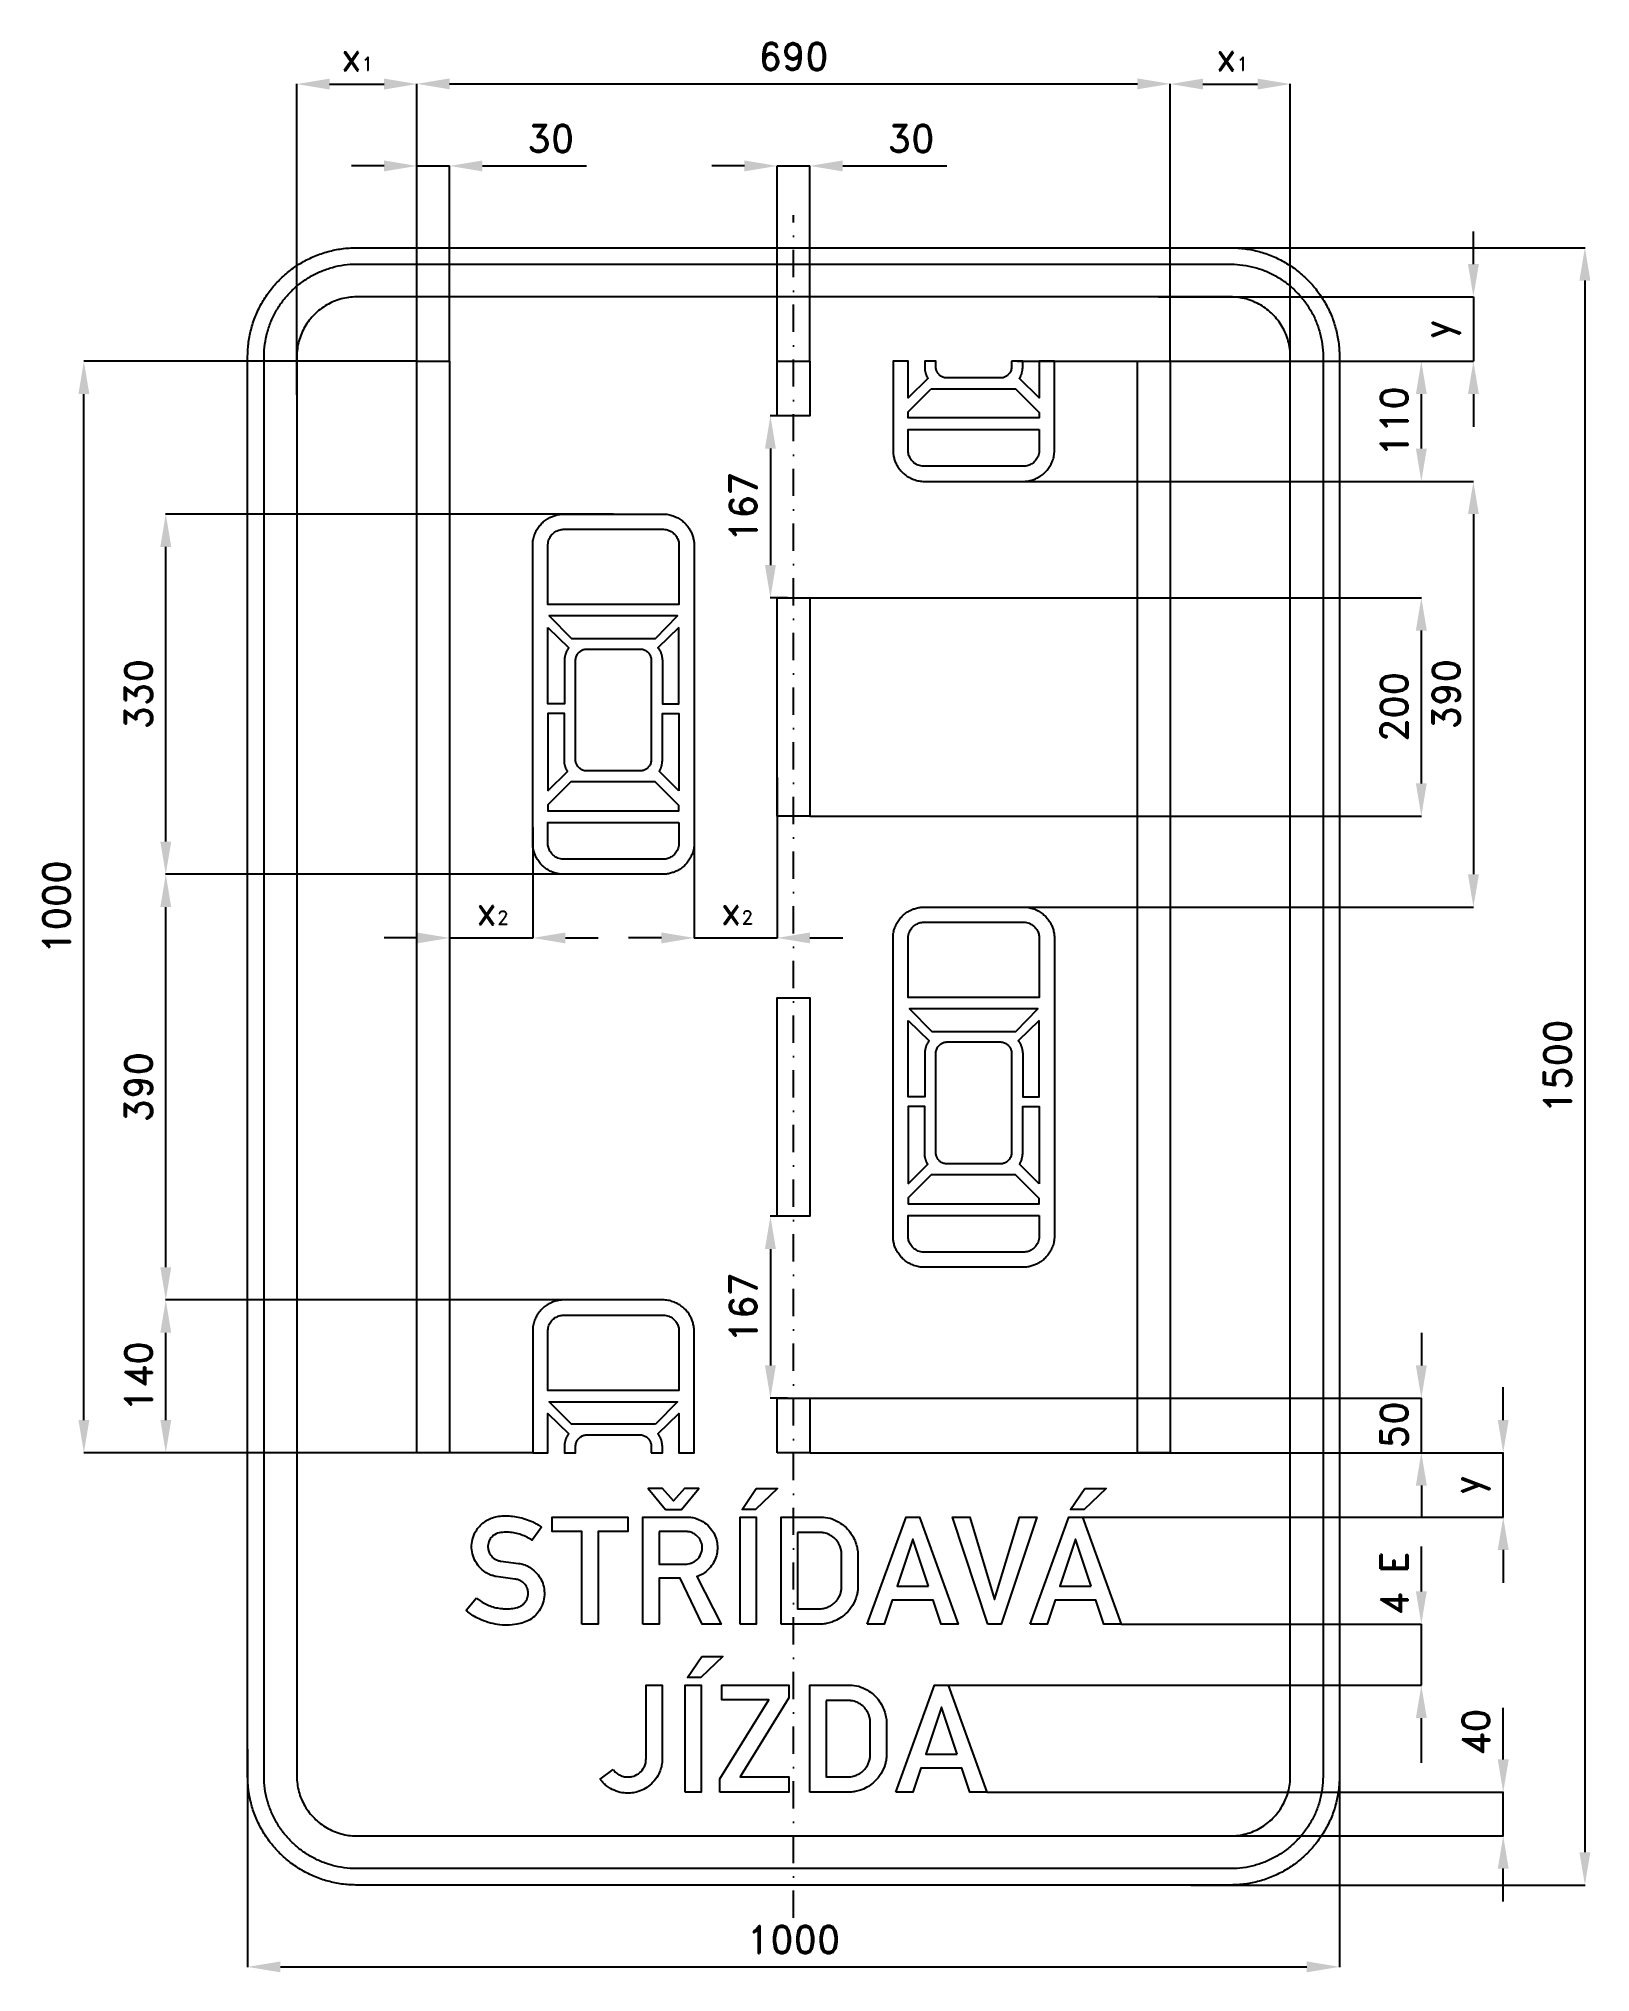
# Model space of a CAD drawing. Header units: millimetres. Extents: x -691 to 730, y -830 to 942.
import ezdxf

# ---------------------------------------------------------------- set-up
doc = ezdxf.new("R2010")
doc.units = ezdxf.units.MM
doc.header["$LTSCALE"] = 5
doc.linetypes.add('ČERCHOVANÁX2', pattern=[2, 1, -0.5, 0, -0.5])
doc.layers.add('Kóty', color=2, linetype='Continuous')
doc.layers.add('Značka', color=7, linetype='Continuous')
doc.styles.get("Standard").update_dxf_attribs({"font": 'romand.shx', "height": 25})
doc.dimstyles.get("Standard").update_dxf_attribs({"dimtxt": 25, "dimasz": 30, "dimexe": 0.18, "dimexo": 0.0625, "dimgap": 12.5, "dimtad": 1, "dimdec": 0, "dimzin": 0, "dimdsep": 46, "dimtxsty": 'Standard', "dimcen": 0.09, "dimadec": 0, "dimazin": 0, "dimtfac": 1, "dimtdec": 0, "dimtofl": 0, "dimtmove": 0, "dimatfit": 3, "dimfxl": 1, "dimtolj": 1, "dimtzin": 0, "dimarcsym": 0})

msp = doc.modelspace()

# ---------------------------------------------------------------- texts
at = {"layer": 'Kóty', "char_height": 25, "attachment_point": 1}
for s, insert in [('x{\\H0.5x;1}', (-414.8, 937.5)), ('x{\\H0.5x;1}', (386.5, 937.5)), ('x{\\H0.5x;2}', (-290.9, 155.1)), ('x{\\H0.5x;2}', (-67, 155.2))]:
    msp.add_mtext_dynamic_manual_height_columns(s, width=46.105, gutter_width=200, heights=[0], dxfattribs=dict(at, insert=insert))
at = {"layer": 'Kóty', "char_height": 25, "attachment_point": 5, "rotation": 90}
for s, insert in [('\\A1;50', (550, -328.4)), ('\\A1;4 E', (550, -473.6)), ('\\A1;40', (625, -610))]:
    msp.add_mtext(s, dxfattribs=dict(at, insert=insert))

# ---------------------------------------------------------------- blocks, each defined once
blk = doc.blocks.new('*D0')
at = {"layer": 'Defpoints', "color": 0, "transparency": 16777216}
for p in [(-500, -625.3), (500, -631.7), (500, -825)]:
    blk.add_point(p, dxfattribs=at)
at = {"layer": 'Kóty', "color": 0, "lineweight": -2, "transparency": 16777216}
for p, q in [((-500, -625.4), (-500, -825.2)), ((500, -631.8), (500, -825.2)), ((-470, -825), (470, -825))]:
    blk.add_line(p, q, dxfattribs=at)
at = {"layer": 'Kóty', "color": 0, "transparency": 16777216}
for points in [[(-470, -820), (-470, -830), (-500, -825)], [(470, -820), (470, -830), (500, -825)]]:
    blk.add_solid(points, dxfattribs=at)
at = {"layer": 'Kóty', "color": 0, "transparency": 16777216, "insert": (0, -800), "char_height": 25, "attachment_point": 5}
blk.add_mtext('\\A1;1000', dxfattribs=at)
blk = doc.blocks.new('*D1')
at = {"layer": 'Defpoints', "color": 0, "transparency": 16777216}
for p in [(-315, 825), (-345, 646), (-315, 646)]:
    blk.add_point(p, dxfattribs=at)
at = {"layer": 'Kóty', "color": 0, "lineweight": -2, "transparency": 16777216}
for p, q in [((-375, 825), (-405, 825)), ((-345, 646.1), (-345, 825.2)), ((-315, 646.1), (-315, 825.2)), ((-285, 825), (-189.5, 825))]:
    blk.add_line(p, q, dxfattribs=at)
at = {"layer": 'Kóty', "color": 0, "transparency": 16777216}
for points in [[(-375, 830), (-375, 820), (-345, 825)], [(-285, 830), (-285, 820), (-315, 825)]]:
    blk.add_solid(points, dxfattribs=at)
at = {"layer": 'Kóty', "color": 0, "transparency": 16777216, "insert": (-222.3, 850), "char_height": 25, "attachment_point": 5}
blk.add_mtext('\\A1;30', dxfattribs=at)
blk = doc.blocks.new('*D2')
at = {"layer": 'Defpoints', "color": 0, "transparency": 16777216}
for p in [(-650, 646), (-345, 646), (-345, -354)]:
    blk.add_point(p, dxfattribs=at)
at = {"layer": 'Kóty', "color": 0, "lineweight": -2, "transparency": 16777216}
for p, q in [((-345.0625, 646), (-650.18, 646)), ((-650, -324), (-650, 616)), ((-345.0625, -354), (-650.18, -354))]:
    blk.add_line(p, q, dxfattribs=at)
at = {"layer": 'Kóty', "color": 0, "transparency": 16777216}
for points in [[(-655, 616), (-645, 616), (-650, 646)], [(-655, -324), (-645, -324), (-650, -354)]]:
    blk.add_solid(points, dxfattribs=at)
at = {"layer": 'Kóty', "color": 0, "transparency": 16777216, "insert": (-675, 146), "char_height": 25, "attachment_point": 5, "rotation": 90}
blk.add_mtext('\\A1;1000', dxfattribs=at)
blk = doc.blocks.new('*D3')
at = {"layer": 'Defpoints', "color": 0, "transparency": 16777216}
for p in [(-575, 506), (-165, 506), (-165, 176)]:
    blk.add_point(p, dxfattribs=at)
at = {"layer": 'Kóty', "color": 0, "lineweight": -2, "transparency": 16777216}
for p, q in [((-165.0625, 506), (-575.18, 506)), ((-575, 206), (-575, 476)), ((-165.0625, 176), (-575.18, 176))]:
    blk.add_line(p, q, dxfattribs=at)
at = {"layer": 'Kóty', "color": 0, "transparency": 16777216}
for points in [[(-580, 476), (-570, 476), (-575, 506)], [(-580, 206), (-570, 206), (-575, 176)]]:
    blk.add_solid(points, dxfattribs=at)
at = {"layer": 'Kóty', "color": 0, "transparency": 16777216, "insert": (-600, 341), "char_height": 25, "attachment_point": 5, "rotation": 90}
blk.add_mtext('\\A1;330', dxfattribs=at)
blk = doc.blocks.new('*D4')
at = {"layer": 'Defpoints', "color": 0, "transparency": 16777216}
for p in [(-575, -214), (-199.1, -214), (-238.9, -354)]:
    blk.add_point(p, dxfattribs=at)
at = {"layer": 'Kóty', "color": 0, "lineweight": -2, "transparency": 16777216}
for p, q in [((-199.1, -214), (-575.2, -214)), ((-575, -324), (-575, -244)), ((-239, -354), (-575.2, -354))]:
    blk.add_line(p, q, dxfattribs=at)
at = {"layer": 'Kóty', "color": 0, "transparency": 16777216}
for points in [[(-580, -244), (-570, -244), (-575, -214)], [(-580, -324), (-570, -324), (-575, -354)]]:
    blk.add_solid(points, dxfattribs=at)
at = {"layer": 'Kóty', "color": 0, "transparency": 16777216, "insert": (-600, -284), "char_height": 25, "attachment_point": 5, "rotation": 90}
blk.add_mtext('\\A1;140', dxfattribs=at)
blk = doc.blocks.new('*D5')
at = {"layer": 'Defpoints', "color": 0, "transparency": 16777216}
for p in [(204.7, 646), (575, 646), (194.8, 536)]:
    blk.add_point(p, dxfattribs=at)
at = {"layer": 'Kóty', "color": 0, "lineweight": -2, "transparency": 16777216}
for p, q in [((204.8, 646), (575.2, 646)), ((575, 566), (575, 616)), ((194.9, 536), (575.2, 536))]:
    blk.add_line(p, q, dxfattribs=at)
at = {"layer": 'Kóty', "color": 0, "transparency": 16777216}
for points in [[(570, 616), (580, 616), (575, 646)], [(570, 566), (580, 566), (575, 536)]]:
    blk.add_solid(points, dxfattribs=at)
at = {"layer": 'Kóty', "color": 0, "transparency": 16777216, "insert": (550, 591), "char_height": 25, "attachment_point": 5, "rotation": 90}
blk.add_mtext('\\A1;110', dxfattribs=at)
blk = doc.blocks.new('*D6')
at = {"layer": 'Defpoints', "color": 0, "transparency": 16777216}
for p in [(334.3, 705), (330, 646), (622.7, 646)]:
    blk.add_point(p, dxfattribs=at)
at = {"layer": 'Kóty', "color": 0, "lineweight": -2, "transparency": 16777216}
for p, q in [((622.7, 735), (622.7, 765)), ((334.4, 705), (622.8, 705)), ((330.1, 646), (622.8, 646)), ((622.7, 616), (622.7, 586))]:
    blk.add_line(p, q, dxfattribs=at)
at = {"layer": 'Kóty', "color": 0, "transparency": 16777216}
for points in [[(617.7, 735), (627.7, 735), (622.7, 705)], [(617.7, 616), (627.7, 616), (622.7, 646)]]:
    blk.add_solid(points, dxfattribs=at)
at = {"layer": 'Kóty', "color": 0, "transparency": 16777216, "insert": (593.5, 675.5), "char_height": 25, "attachment_point": 5, "rotation": 90}
blk.add_mtext('\\A1;y', dxfattribs=at)
blk = doc.blocks.new('*D7')
at = {"layer": 'Defpoints', "color": 0, "transparency": 16777216}
for p in [(345, -354), (264.5, -413), (650, -413)]:
    blk.add_point(p, dxfattribs=at)
at = {"layer": 'Kóty', "color": 0, "lineweight": -2, "transparency": 16777216}
for p, q in [((650, -324), (650, -294)), ((345.1, -354), (650.2, -354)), ((264.6, -413), (650.2, -413)), ((650, -443), (650, -473))]:
    blk.add_line(p, q, dxfattribs=at)
at = {"layer": 'Kóty', "color": 0, "transparency": 16777216}
for points in [[(645, -324), (655, -324), (650, -354)], [(645, -443), (655, -443), (650, -413)]]:
    blk.add_solid(points, dxfattribs=at)
at = {"layer": 'Kóty', "color": 0, "transparency": 16777216, "insert": (620.8, -383.5), "char_height": 25, "attachment_point": 5, "rotation": 90}
blk.add_mtext('\\A1;y', dxfattribs=at)
blk = doc.blocks.new('*D8')
at = {"layer": 'Defpoints', "color": 0, "transparency": 16777216}
for p in [(15, 429.332978), (575, 429.332978), (15, 229.333)]:
    blk.add_point(p, dxfattribs=at)
at = {"layer": 'Kóty', "color": 0, "lineweight": -2, "transparency": 16777216}
for p, q in [((15.0625, 429.332978), (575.18, 429.332978)), ((575, 259.333), (575, 399.332978)), ((15.0625, 229.333), (575.18, 229.333))]:
    blk.add_line(p, q, dxfattribs=at)
at = {"layer": 'Kóty', "color": 0, "transparency": 16777216}
for points in [[(570, 399.332978), (580, 399.332978), (575, 429.332978)], [(570, 259.333), (580, 259.333), (575, 229.333)]]:
    blk.add_solid(points, dxfattribs=at)
at = {"layer": 'Kóty', "color": 0, "transparency": 16777216, "insert": (550, 329.332989), "char_height": 25, "attachment_point": 5, "rotation": 90}
blk.add_mtext('\\A1;200', dxfattribs=at)
blk = doc.blocks.new('*D9')
at = {"layer": 'Defpoints', "color": 0, "transparency": 16777216}
for p in [(15, 825), (-15, 646), (15, 646)]:
    blk.add_point(p, dxfattribs=at)
at = {"layer": 'Kóty', "color": 0, "lineweight": -2, "transparency": 16777216}
for p, q in [((-45, 825), (-75, 825)), ((-15, 646.1), (-15, 825.2)), ((15, 646.1), (15, 825.2)), ((45, 825), (140.5, 825))]:
    blk.add_line(p, q, dxfattribs=at)
at = {"layer": 'Kóty', "color": 0, "transparency": 16777216}
for points in [[(-45, 830), (-45, 820), (-15, 825)], [(45, 830), (45, 820), (15, 825)]]:
    blk.add_solid(points, dxfattribs=at)
at = {"layer": 'Kóty', "color": 0, "transparency": 16777216, "insert": (107.7, 850), "char_height": 25, "attachment_point": 5}
blk.add_mtext('\\A1;30', dxfattribs=at)
blk = doc.blocks.new('*D10')
at = {"layer": 'Defpoints', "color": 0, "transparency": 16777216}
for p in [(-5.3, 596), (-21.2, 429.3), (-5.3, 429.3)]:
    blk.add_point(p, dxfattribs=at)
at = {"layer": 'Kóty', "color": 0, "lineweight": -2, "transparency": 16777216}
for p, q in [((-5.4, 596), (-21.4, 596)), ((-21.2, 566), (-21.2, 459.3)), ((-5.4, 429.3), (-21.4, 429.3))]:
    blk.add_line(p, q, dxfattribs=at)
at = {"layer": 'Kóty', "color": 0, "transparency": 16777216}
for points in [[(-26.2, 566), (-16.2, 566), (-21.2, 596)], [(-26.2, 459.3), (-16.2, 459.3), (-21.2, 429.3)]]:
    blk.add_solid(points, dxfattribs=at)
at = {"layer": 'Kóty', "color": 0, "transparency": 16777216, "insert": (-46.2, 512.7), "char_height": 25, "attachment_point": 5, "rotation": 90}
blk.add_mtext('\\A1;167', dxfattribs=at)
blk = doc.blocks.new('*D11')
at = {"layer": 'Defpoints', "color": 0, "transparency": 16777216}
for p in [(-5.3, -137.3), (-21.2, -304), (-5.3, -304)]:
    blk.add_point(p, dxfattribs=at)
at = {"layer": 'Kóty', "color": 0, "lineweight": -2, "transparency": 16777216}
for p, q in [((-5.4, -137.3), (-21.4, -137.3)), ((-21.2, -167.3), (-21.2, -274)), ((-5.4, -304), (-21.4, -304))]:
    blk.add_line(p, q, dxfattribs=at)
at = {"layer": 'Kóty', "color": 0, "transparency": 16777216}
for points in [[(-26.2, -167.3), (-16.2, -167.3), (-21.2, -137.3)], [(-26.2, -274), (-16.2, -274), (-21.2, -304)]]:
    blk.add_solid(points, dxfattribs=at)
at = {"layer": 'Kóty', "color": 0, "transparency": 16777216, "insert": (-46.2, -220.7), "char_height": 25, "attachment_point": 5, "rotation": 90}
blk.add_mtext('\\A1;167', dxfattribs=at)
blk = doc.blocks.new('*D12')
at = {"layer": 'Defpoints', "color": 0, "transparency": 16777216}
for p in [(345, 900.18), (-345, 646), (345, 646)]:
    blk.add_point(p, dxfattribs=at)
at = {"layer": 'Kóty', "color": 0, "lineweight": -2, "transparency": 16777216}
for p, q in [((-345, 646.0625), (-345, 900.36)), ((-315, 900.18), (315, 900.18)), ((345, 646.0625), (345, 900.36))]:
    blk.add_line(p, q, dxfattribs=at)
at = {"layer": 'Kóty', "color": 0, "transparency": 16777216}
for points in [[(-315, 905.18), (-315, 895.18), (-345, 900.18)], [(315, 905.18), (315, 895.18), (345, 900.18)]]:
    blk.add_solid(points, dxfattribs=at)
at = {"layer": 'Kóty', "color": 0, "transparency": 16777216, "insert": (0, 925.18), "char_height": 25, "attachment_point": 5}
blk.add_mtext('\\A1;690', dxfattribs=at)
blk = doc.blocks.new('*D13')
at = {"layer": 'Defpoints', "color": 0, "transparency": 16777216}
for p in [(-575, 176), (-199.1, 176), (-199.1, -214)]:
    blk.add_point(p, dxfattribs=at)
at = {"layer": 'Kóty', "color": 0, "lineweight": -2, "transparency": 16777216}
for p, q in [((-199.1, 176), (-575.2, 176)), ((-575, -184), (-575, 146)), ((-199.1, -214), (-575.2, -214))]:
    blk.add_line(p, q, dxfattribs=at)
at = {"layer": 'Kóty', "color": 0, "transparency": 16777216}
for points in [[(-580, 146), (-570, 146), (-575, 176)], [(-580, -184), (-570, -184), (-575, -214)]]:
    blk.add_solid(points, dxfattribs=at)
at = {"layer": 'Kóty', "color": 0, "transparency": 16777216, "insert": (-600, -19), "char_height": 25, "attachment_point": 5, "rotation": 90}
blk.add_mtext('\\A1;390', dxfattribs=at)
blk = doc.blocks.new('*D14')
at = {"layer": 'Defpoints', "color": 0, "transparency": 16777216}
for p in [(194.8, 536), (183.2, 146), (622.7, 146)]:
    blk.add_point(p, dxfattribs=at)
at = {"layer": 'Kóty', "color": 0, "lineweight": -2, "transparency": 16777216}
for p, q in [((194.9, 536), (622.8, 536)), ((622.7, 506), (622.7, 176)), ((183.3, 146), (622.8, 146))]:
    blk.add_line(p, q, dxfattribs=at)
at = {"layer": 'Kóty', "color": 0, "transparency": 16777216}
for points in [[(617.7, 506), (627.7, 506), (622.7, 536)], [(617.7, 176), (627.7, 176), (622.7, 146)]]:
    blk.add_solid(points, dxfattribs=at)
at = {"layer": 'Kóty', "color": 0, "transparency": 16777216, "insert": (597.7, 341), "char_height": 25, "attachment_point": 5, "rotation": 90}
blk.add_mtext('\\A1;390', dxfattribs=at)
blk = doc.blocks.new('*D15')
at = {"layer": 'Defpoints', "color": 0, "transparency": 16777216}
for p in [(345, 750), (364, -750), (724.8, -750)]:
    blk.add_point(p, dxfattribs=at)
at = {"layer": 'Kóty', "color": 0, "lineweight": -2, "transparency": 16777216}
for p, q in [((345.1, 750), (725, 750)), ((724.8, 720), (724.8, -720)), ((364, -750), (725, -750))]:
    blk.add_line(p, q, dxfattribs=at)
at = {"layer": 'Kóty', "color": 0, "transparency": 16777216}
for points in [[(719.8, 720), (729.8, 720), (724.8, 750)], [(719.8, -720), (729.8, -720), (724.8, -750)]]:
    blk.add_solid(points, dxfattribs=at)
at = {"layer": 'Kóty', "color": 0, "transparency": 16777216, "insert": (699.8, 0), "char_height": 25, "attachment_point": 5, "rotation": 90}
blk.add_mtext('\\A1;1500', dxfattribs=at)

# ---------------------------------------------------------------- dimensions: what is measured, and where the dimension line sits
at = {"layer": 'Kóty'}
for base, p1, p2, picture, middle in [((345, 900.2), (-345, 646), (345, 646), '*D12', (0, 925.2)), ((-315, 825), (-345, 646), (-315, 646), '*D1', (-222.3, 850)), ((15, 825), (-15, 646), (15, 646), '*D9', (107.7, 850)), ((500, -825), (-500, -625.3), (500, -631.7), '*D0', (0, -800))]:
    dim = msp.add_linear_dim(base=base, p1=p1, p2=p2, dimstyle='Standard', dxfattribs=at)
    dim.commit()
    dim.dimension.update_dxf_attribs({"geometry": picture, "text_midpoint": middle})
for base, p1, p2, picture, middle in [((622.7, 646), (334.3, 705), (330, 646), '*D6', (593.5, 675.5)), ((650, -413), (345, -354), (264.5, -413), '*D7', (620.8, -383.5))]:
    dim = msp.add_linear_dim(base=base, p1=p1, p2=p2, angle=90, text='y', dimstyle='Standard', dxfattribs=at)
    dim.commit()
    dim.dimension.update_dxf_attribs({"geometry": picture, "text_midpoint": middle})
for base, p1, p2, picture, middle in [((724.8, -750), (345, 750), (364, -750), '*D15', (699.8, 0)), ((-650, 646), (-345, -354), (-345, 646), '*D2', (-675, 146)), ((575, 646), (194.8, 536), (204.7, 646), '*D5', (550, 591)), ((-21.2, 429.3), (-5.3, 596), (-5.3, 429.3), '*D10', (-46.2, 512.7)), ((622.7, 146), (194.8, 536), (183.2, 146), '*D14', (597.7, 341)), ((-575, 506), (-165, 176), (-165, 506), '*D3', (-600, 341)), ((575, 429.3), (15, 229.3), (15, 429.3), '*D8', (550, 329.3)), ((-575, 176), (-199.1, -214), (-199.1, 176), '*D13', (-600, -19)), ((-21.2, -304), (-5.3, -137.3), (-5.3, -304), '*D11', (-46.2, -220.7)), ((-575, -214), (-238.9, -354), (-199.1, -214), '*D4', (-600, -284))]:
    dim = msp.add_linear_dim(base=base, p1=p1, p2=p2, angle=90, dimstyle='Standard', dxfattribs=at)
    dim.commit()
    dim.dimension.update_dxf_attribs({"geometry": picture, "text_midpoint": middle})

# ---------------------------------------------------------------- linework, layer by layer
at = {"layer": 'Kóty'}
for p, q in [((-455, 615.2), (-455, 900.2)), ((-425, 900), (-375, 900)), ((-345, 615.2), (-345, 900.2)), ((345, 646.1), (345, 900.2)), ((375, 900), (425, 900)), ((455, 646.6), (455, 900.2)), ((-15, 264.6), (-15, 117.5)), ((-315, 219), (-315, 117.5)), ((-238.9, 219), (-238.9, 117.5)), ((-91.1, 214.1), (-91.1, 117.5)), ((-345, 117.7), (-375, 117.7)), ((-208.9, 117.7), (-178.9, 117.7)), ((-121.1, 117.7), (-151.1, 117.7)), ((15, 117.7), (45, 117.7)), ((575, -244), (575, -274)), ((15.1, -304), (575.2, -304)), ((15.1, -354), (575.2, -354)), ((575, -384), (575, -414)), ((575, -481), (575, -439.8)), ((300.1, -511), (575.2, -511)), ((141.7, -567), (575.2, -567)), ((575, -638.2), (575, -597)), ((650, -635), (650, -587.8)), ((177.2, -665), (650.2, -665)), ((370.2, -705), (650.2, -705)), ((650, -765), (650, -735))]:
    msp.add_line(p, q, dxfattribs=at)
for points in [[(-345, 825.2), (-315, 825)], [(-15, 825), (15, 825.2)], [(622.7, 705), (622.7, 646)], [(-315, 117.7), (-238.9, 117.7)], [(-91.1, 117.7), (-15, 117.7)], [(575.2, -354), (575, -304)], [(650, -413), (650, -354)], [(575, -567), (575, -511)], [(650, -705), (650, -665)]]:
    msp.add_lwpolyline(points, dxfattribs=at)
for points in [[(-425, 905), (-425, 895), (-455, 900)], [(-375, 905), (-375, 895), (-345, 900)], [(375, 905), (375, 895), (345, 900)], [(425, 905), (425, 895), (455, 900)], [(-345, 122.7), (-345, 112.7), (-315, 117.7)], [(-208.9, 122.7), (-208.9, 112.7), (-238.9, 117.7)], [(-121.1, 122.7), (-121.1, 112.7), (-91.1, 117.7)], [(15, 122.7), (15, 112.7), (-15, 117.7)], [(570, -274), (580, -274), (575, -304)], [(570, -384), (580, -384), (575, -354)], [(570, -481), (580, -481), (575, -511)], [(570, -597), (580, -597), (575, -567)], [(645, -635), (655, -635), (650, -665)], [(645, -735), (655, -735), (650, -705)]]:
    msp.add_solid(points, dxfattribs=at)
at = {"layer": 'Značka', "color": 6, "linetype": 'ČERCHOVANÁX2', "ltscale": 5}
msp.add_lwpolyline([(0, -780), (0, 780)], dxfattribs=at)
at = {"layer": 'Značka', "color": 3}
for points in [[(-400, -750), (-400.4, -750), (-400.8, -750, -0.03218), (-413.7, -749.1, -0.035443), (-426.4, -746.5, -0.036267), (-438.7, -742.3, -0.034421), (-450.2, -736.5, -0.033721), (-461, -729.3, -0.034085), (-470.7, -720.7, -0.034209), (-479.3, -711, -0.034229), (-486.5, -700.2, -0.034044), (-492.3, -688.7, -0.033412), (-496.5, -676.4, -0.034127), (-499.1, -663.7, -0.036745), (-500, -650.8), (-500, -650.4), (-500, -650), (-500, 650), (-500, 650.4), (-500, 650.8, -0.03218), (-499.1, 663.7, -0.035443), (-496.5, 676.4, -0.036267), (-492.3, 688.7, -0.034421), (-486.5, 700.2, -0.033721), (-479.3, 711, -0.034085), (-470.7, 720.7, -0.034209), (-461, 729.3, -0.034229), (-450.2, 736.5, -0.034044), (-438.7, 742.3, -0.033412), (-426.4, 746.5, -0.034127), (-413.7, 749.1, -0.036745), (-400.8, 750), (-400.4, 750), (-400, 750), (400, 750), (400.4, 750), (400.8, 750, -0.03218), (413.7, 749.1, -0.035443), (426.4, 746.5, -0.036267), (438.7, 742.3, -0.034421), (450.2, 736.5, -0.033721), (461, 729.3, -0.034085), (470.7, 720.7, -0.034209), (479.3, 711, -0.034229), (486.5, 700.2, -0.034044), (492.3, 688.7, -0.033412), (496.5, 676.4, -0.034127), (499.1, 663.7, -0.036745), (500, 650.8), (500, 650.4), (500, 650), (500, -650), (500, -650.4), (500, -650.8, -0.03218), (499.1, -663.7, -0.035443), (496.5, -676.4, -0.036267), (492.3, -688.7, -0.034421), (486.5, -700.2, -0.033721), (479.3, -711, -0.034085), (470.7, -720.7, -0.034209), (461, -729.3, -0.034229), (450.2, -736.5, -0.034044), (438.7, -742.3, -0.033412), (426.4, -746.5, -0.034127), (413.7, -749.1, -0.036745), (400.8, -750), (400.4, -750), (400, -750), (-400, -750)], [(-400, -735), (-400.3, -735), (-400.7, -735, -0.03218), (-411.6, -734.2, -0.035443), (-422.4, -732, -0.036267), (-432.9, -728.5, -0.034421), (-442.7, -723.5, -0.033721), (-451.9, -717.4, -0.034085), (-460.1, -710.1, -0.034209), (-467.4, -701.9, -0.034229), (-473.5, -692.7, -0.034044), (-478.4, -682.9, -0.033412), (-482, -672.4, -0.034127), (-484.3, -661.6, -0.036745), (-485, -650.7), (-485, -650.3), (-485, -650), (-485, 650), (-485, 650.3), (-485, 650.7, -0.03218), (-484.2, 661.6, -0.035443), (-482, 672.4, -0.036267), (-478.5, 682.9, -0.034421), (-473.5, 692.7, -0.033721), (-467.4, 701.9, -0.034085), (-460.1, 710.1, -0.034209), (-451.9, 717.4, -0.034229), (-442.7, 723.5, -0.034044), (-432.9, 728.4, -0.033412), (-422.4, 732, -0.034127), (-411.6, 734.3, -0.036745), (-400.7, 735), (-400.3, 735), (-400, 735), (400, 735), (400.3, 735), (400.7, 735, -0.03218), (411.6, 734.2, -0.035443), (422.4, 732, -0.036267), (432.9, 728.5, -0.034421), (442.7, 723.5, -0.033721), (451.9, 717.4, -0.034085), (460.1, 710.1, -0.034209), (467.4, 701.9, -0.034229), (473.5, 692.7, -0.034044), (478.4, 682.9, -0.033412), (482, 672.4, -0.034127), (484.3, 661.6, -0.036745), (485, 650.7), (485, 650.3), (485, 650), (485, -650), (485, -650.3), (485, -650.7, -0.03218), (484.2, -661.6, -0.035443), (482, -672.4, -0.036267), (478.5, -682.9, -0.034421), (473.5, -692.7, -0.033721), (467.4, -701.9, -0.034085), (460.1, -710.1, -0.034209), (451.9, -717.4, -0.034229), (442.7, -723.5, -0.034044), (432.9, -728.4, -0.033412), (422.4, -732, -0.034127), (411.6, -734.3, -0.036745), (400.7, -735), (400.3, -735), (400, -735), (-400, -735)], [(-400, -705), (400, -705), (400.2, -705), (400.4, -705, 0.03218), (407.5, -704.5, 0.035443), (414.5, -703.1, 0.036267), (421.3, -700.8, 0.034421), (427.6, -697.6, 0.033721), (433.6, -693.6, 0.034085), (438.9, -688.9, 0.034209), (443.6, -683.6, 0.034229), (447.6, -677.6, 0.034044), (450.7, -671.3, 0.033412), (453.1, -664.5, 0.034127), (454.5, -657.5, 0.036745), (455, -650.4), (455, -650.2), (455, -650), (455, 650), (455, 650.2), (455, 650.4, 0.03218), (454.5, 657.5, 0.035443), (453.1, 664.5, 0.036267), (450.8, 671.3, 0.034421), (447.6, 677.6, 0.033721), (443.6, 683.6, 0.034085), (438.9, 688.9, 0.034209), (433.6, 693.6, 0.034229), (427.6, 697.6, 0.034044), (421.3, 700.7, 0.033412), (414.5, 703.1, 0.034127), (407.5, 704.5, 0.036745), (400.4, 705), (400.2, 705), (400, 705), (-400, 705), (-400.2, 705), (-400.4, 705, 0.03218), (-407.5, 704.5, 0.035443), (-414.5, 703.1, 0.036267), (-421.3, 700.8, 0.034421), (-427.6, 697.6, 0.033721), (-433.6, 693.6, 0.034085), (-438.9, 688.9, 0.034209), (-443.6, 683.6, 0.034229), (-447.6, 677.6, 0.034044), (-450.7, 671.3, 0.033412), (-453.1, 664.5, 0.034127), (-454.5, 657.5, 0.036745), (-455, 650.4), (-455, 650.2), (-455, 650), (-455, -650), (-455, -650.2), (-455, -650.4, 0.03218), (-454.5, -657.5, 0.035443), (-453.1, -664.5, 0.036267), (-450.8, -671.3, 0.034421), (-447.6, -677.6, 0.033721), (-443.6, -683.6, 0.034085), (-438.9, -688.9, 0.034209), (-433.6, -693.6, 0.034229), (-427.6, -697.6, 0.034044), (-421.3, -700.7, 0.033412), (-414.5, -703.1, 0.034127), (-407.5, -704.5, 0.036745), (-400.4, -705), (-400.2, -705), (-400, -705)], [(199.6, 646), (199.6, 641), (199.6, 640.8), (199.6, 640.5, -0.043012), (199.4, 638.8, -0.045585), (198.9, 637.1, -0.042604), (198.2, 635.7, -0.040519), (197.2, 634.4, -0.039599), (196.1, 633.2, -0.04085), (194.9, 632.3, -0.033095), (193.8, 631.7, -0.031875), (192.6, 631.2, -0.035842), (191.3, 630.8, -0.040277), (189.9, 630.7), (189.6, 630.7), (189.4, 630.7), (140.6, 630.7), (140.4, 630.7), (140.1, 630.7, -0.043732), (138.4, 630.9, -0.045948), (136.8, 631.4, -0.042983), (135.4, 632.1, -0.040581), (134.1, 633, -0.039677), (133, 634.1, -0.040653), (132, 635.4, -0.032962), (131.4, 636.5, -0.03156), (130.9, 637.7, -0.035478), (130.5, 639.1, -0.039615), (130.4, 640.5), (130.4, 640.8), (130.4, 641), (130.4, 646), (120.1, 646), (120.1, 639.9), (120.1, 639.7), (120.1, 639.6, 0.011986), (120.2, 638.6, 0.013049), (120.3, 637.7, 0.012002), (120.4, 636.9, 0.011715), (120.6, 636.1, 0.013922), (120.9, 635.1, 0.013994), (121.2, 634.1, 0.013068), (121.5, 633.2, 0.011821), (121.9, 632.3, 0.011508), (122.3, 631.4, 0.011179), (122.8, 630.5), (122.9, 630.4), (122.9, 630.3), (105, 612.4), (105, 646), (91.1, 646), (91.1, 564.4), (91.1, 563.7, 0.004898), (91.1, 563, 0.036136), (91.6, 559.2, 0.037618), (92.6, 555.5, 0.034583), (93.9, 552.2, 0.03277), (95.7, 549.1, 0.039577), (98.3, 545.6, 0.040308), (101.5, 542.6, 0.040633), (105.1, 540, 0.039393), (109.1, 538.1, 0.043644), (113.7, 536.6, 0.048547), (118.4, 536, 0.005739), (119.1, 536), (119.8, 536), (210.2, 536), (210.9, 536, 0.004781), (211.6, 536, 0.03534), (215.4, 536.5, 0.036842), (219.2, 537.5, 0.033925), (222.5, 538.8, 0.03236), (225.6, 540.5, 0.03925), (229.2, 543.1, 0.040414), (232.2, 546.3, 0.040912), (234.8, 549.8, 0.04007), (236.8, 553.8, 0.044511), (238.3, 558.3, 0.049639), (238.9, 563, 0.005881), (238.9, 563.7), (238.9, 564.4), (238.9, 646), (225, 646), (225, 612.4), (207.1, 630.3), (207.1, 630.4), (207.2, 630.5, 0.011164), (207.7, 631.4, 0.012692), (208.1, 632.3, 0.012835), (208.5, 633.2, 0.012703), (208.8, 634.1, 0.013035), (209.1, 635.1, 0.013142), (209.3, 636.1, 0.010586), (209.5, 636.9, 0.009713), (209.7, 637.7, 0.010658), (209.8, 638.6, 0.011208), (209.8, 639.6), (209.9, 639.7), (209.9, 639.9), (209.9, 646), (199.6, 646)], [(225, 583.5), (225, 564.4), (225, 564.1), (225, 563.7, -0.044082), (224.7, 561.3, -0.046508), (224, 558.9, -0.043372), (222.9, 556.9, -0.04078), (221.6, 555, -0.039668), (220, 553.4, -0.04046), (218.2, 552.1, -0.032667), (216.6, 551.2, -0.031243), (214.8, 550.5, -0.035071), (212.9, 550, -0.03934), (210.9, 549.8), (210.5, 549.8), (210.2, 549.8), (119.8, 549.8), (119.5, 549.8), (119.1, 549.8, -0.04237), (116.6, 550.1, -0.045272), (114.2, 550.8, -0.042464), (112.2, 551.8, -0.040701), (110.3, 553.1, -0.03991), (108.7, 554.7, -0.041225), (107.3, 556.5, -0.03343), (106.4, 558.1, -0.032083), (105.7, 559.8, -0.035999), (105.2, 561.7, -0.040086), (105, 563.7), (105, 564.1), (105, 564.4), (105, 583.5), (225, 583.5)], [(-210.2, 506), (-119.8, 506), (-119.1, 506, -0.004743), (-118.4, 506, -0.043033), (-113.7, 505.4, -0.045318), (-109.1, 503.9, -0.042391), (-105.1, 502, -0.040302), (-101.5, 499.4, -0.03948), (-98.3, 496.4, -0.040834), (-95.7, 492.9, -0.033169), (-93.9, 489.8, -0.032013), (-92.6, 486.5, -0.036066), (-91.6, 482.8, -0.040533), (-91.1, 479, -0.005891), (-91.1, 478.3), (-91.1, 477.6), (-91.1, 204.4), (-91.1, 203.7, -0.004863), (-91.1, 203, -0.044003), (-91.7, 198.3, -0.046211), (-93.2, 193.8, -0.043128), (-95.2, 189.8, -0.040583), (-97.8, 186.3, -0.039562), (-100.8, 183.1, -0.040481), (-104.4, 180.5, -0.032762), (-107.5, 178.8, -0.03141), (-110.8, 177.5, -0.035318), (-114.6, 176.5, -0.039642), (-118.4, 176, -0.005753), (-119.1, 176), (-119.8, 176), (-210.2, 176), (-210.9, 176, -0.004743), (-211.6, 176, -0.043033), (-216.3, 176.6, -0.045318), (-220.9, 178.1, -0.042391), (-224.9, 180, -0.040302), (-228.5, 182.6, -0.03948), (-231.7, 185.6, -0.040834), (-234.3, 189.1, -0.033169), (-236.1, 192.2, -0.032013), (-237.4, 195.5, -0.036066), (-238.4, 199.2, -0.040533), (-238.9, 203, -0.005891), (-238.9, 203.7), (-238.9, 204.4), (-238.9, 477.6), (-238.9, 478.3, -0.004863), (-238.9, 479, -0.044003), (-238.3, 483.7, -0.046211), (-236.8, 488.2, -0.043128), (-234.8, 492.2, -0.040583), (-232.2, 495.7, -0.039562), (-229.2, 498.9, -0.040481), (-225.6, 501.5, -0.032762), (-222.5, 503.2, -0.03141), (-219.2, 504.5, -0.035318), (-215.4, 505.5, -0.039642), (-211.6, 506, -0.005753), (-210.9, 506), (-210.2, 506)], [(-210.2, 492.1), (-119.8, 492.1), (-119.5, 492.1), (-119.1, 492.1, -0.042711), (-116.7, 491.8, -0.045029), (-114.3, 491.1, -0.042207), (-112.2, 490.1, -0.040278), (-110.4, 488.8, -0.039562), (-108.7, 487.2, -0.041009), (-107.3, 485.4, -0.033366), (-106.4, 483.8, -0.032193), (-105.7, 482.1, -0.036264), (-105.2, 480.2, -0.040599), (-105, 478.2), (-105, 477.8), (-105, 477.5), (-105, 423.2), (-225, 423.2), (-225, 477.5), (-225, 477.8), (-225, 478.2, -0.043548), (-224.7, 480.6, -0.046274), (-224, 483, -0.043318), (-223, 485, -0.041), (-221.6, 486.9, -0.040022), (-220, 488.5, -0.040806), (-218.2, 489.8, -0.032981), (-216.6, 490.7, -0.031385), (-214.9, 491.4, -0.035145), (-212.9, 491.9, -0.039005), (-210.9, 492.1), (-210.5, 492.1), (-210.2, 492.1)], [(-225, 402), (-205.9, 383.5), (-206, 383.4), (-206.1, 383.2, 0.013343), (-206.8, 382.3, 0.014881), (-207.4, 381.3, 0.015422), (-207.9, 380.3, 0.015274), (-208.4, 379.2, 0.016106), (-208.8, 378.1, 0.016441), (-209.1, 376.9, 0.013583), (-209.4, 376, 0.012632), (-209.6, 375, 0.014238), (-209.7, 373.8, 0.015292), (-209.8, 372.7), (-209.9, 372.5), (-209.9, 372.3), (-209.9, 332.2), (-225, 332.2), (-225, 402)], [(-105, 402), (-124.2, 383.5), (-124.1, 383.4), (-124, 383.2, -0.0153), (-123.3, 382.3, -0.016507), (-122.7, 381.3, -0.016502), (-122.2, 380.3, -0.015828), (-121.7, 379.2, -0.016143), (-121.3, 378.1, -0.015967), (-120.9, 376.9, -0.012878), (-120.7, 376, -0.011726), (-120.5, 375, -0.012919), (-120.3, 373.8, -0.01358), (-120.2, 372.7), (-120.1, 372.5), (-120.1, 372.3), (-120.1, 332.2), (-105, 332.2), (-105, 402)], [(-189.4, 382.4), (-140.6, 382.4), (-140.4, 382.4), (-140.1, 382.4, -0.044578), (-138.4, 382.2, -0.046464), (-136.8, 381.6, -0.043311), (-135.4, 380.9, -0.0405), (-134.1, 380, -0.039431), (-133, 378.9, -0.040236), (-132, 377.6, -0.032565), (-131.4, 376.4, -0.031211), (-130.9, 375.2, -0.03513), (-130.5, 373.9, -0.039504), (-130.4, 372.5), (-130.4, 372.2), (-130.4, 372), (-130.4, 281), (-130.4, 280.8), (-130.4, 280.5, -0.043012), (-130.6, 278.8, -0.045585), (-131.1, 277.1, -0.042604), (-131.8, 275.7, -0.040519), (-132.8, 274.4, -0.039599), (-133.9, 273.2, -0.04085), (-135.1, 272.3, -0.033095), (-136.2, 271.7, -0.031875), (-137.4, 271.2, -0.035842), (-138.7, 270.8, -0.040277), (-140.1, 270.7), (-140.4, 270.7), (-140.6, 270.7), (-189.4, 270.7), (-189.6, 270.7), (-189.9, 270.7, -0.043732), (-191.6, 270.9, -0.045948), (-193.2, 271.4, -0.042983), (-194.6, 272.1, -0.040581), (-195.9, 273, -0.039677), (-197, 274.1, -0.040653), (-198, 275.4, -0.032962), (-198.6, 276.5, -0.03156), (-199.1, 277.7, -0.035478), (-199.5, 279.1, -0.039615), (-199.6, 280.5), (-199.6, 280.8), (-199.6, 281), (-199.6, 372), (-199.6, 372.2), (-199.6, 372.5, -0.042872), (-199.4, 374.2, -0.045057), (-198.9, 375.8, -0.042111), (-198.2, 377.3, -0.040085), (-197.2, 378.6, -0.039282), (-196.1, 379.8, -0.040815), (-194.9, 380.7, -0.033188), (-193.8, 381.4, -0.032197), (-192.6, 381.9, -0.036341), (-191.3, 382.2, -0.041072), (-189.9, 382.4), (-189.6, 382.4), (-189.4, 382.4)], [(-225, 252.4), (-207.1, 270.3), (-207.1, 270.4), (-207.2, 270.5, -0.010003), (-207.7, 271.4, -0.011951), (-208.1, 272.3, -0.012581), (-208.5, 273.2, -0.012946), (-208.8, 274.1, -0.013755), (-209.1, 275.1, -0.01436), (-209.4, 276.1, -0.011853), (-209.6, 276.9, -0.01112), (-209.7, 277.7, -0.012487), (-209.8, 278.6, -0.013426), (-209.9, 279.6), (-209.9, 279.7), (-209.9, 279.9), (-209.9, 323.2), (-225, 323.2), (-225, 252.4)], [(-105, 252.4), (-122.9, 270.3), (-122.9, 270.4), (-122.8, 270.5, 0.011164), (-122.3, 271.4, 0.012692), (-121.9, 272.3, 0.012835), (-121.5, 273.2, 0.012703), (-121.2, 274.1, 0.013035), (-120.9, 275.1, 0.013142), (-120.7, 276.1, 0.010586), (-120.5, 276.9, 0.009713), (-120.3, 277.7, 0.010658), (-120.2, 278.6, 0.011208), (-120.2, 279.6), (-120.1, 279.7), (-120.1, 279.9), (-120.1, 323.2), (-105, 323.2), (-105, 252.4)], [(-105, 223.5), (-105, 204.4), (-105, 204.1), (-105, 203.7, -0.044082), (-105.3, 201.3, -0.046508), (-106, 198.9, -0.043372), (-107.1, 196.9, -0.04078), (-108.4, 195, -0.039668), (-110, 193.4, -0.04046), (-111.8, 192.1, -0.032667), (-113.4, 191.2, -0.031243), (-115.2, 190.5, -0.035071), (-117.1, 190, -0.03934), (-119.1, 189.8), (-119.5, 189.8), (-119.8, 189.8), (-210.2, 189.8), (-210.5, 189.8), (-210.9, 189.8, -0.04237), (-213.4, 190.1, -0.045272), (-215.8, 190.8, -0.042464), (-217.8, 191.8, -0.040701), (-219.7, 193.1, -0.03991), (-221.3, 194.7, -0.041225), (-222.7, 196.5, -0.03343), (-223.6, 198.1, -0.032083), (-224.3, 199.8, -0.035999), (-224.8, 201.7, -0.040086), (-225, 203.7), (-225, 204.1), (-225, 204.4), (-225, 223.5), (-105, 223.5)], [(119.8, 146), (210.2, 146), (210.9, 146, -0.004743), (211.6, 146, -0.043033), (216.3, 145.4, -0.045318), (220.9, 143.9, -0.042391), (224.9, 142, -0.040302), (228.5, 139.4, -0.03948), (231.7, 136.4, -0.040834), (234.3, 132.9, -0.033169), (236.1, 129.8, -0.032013), (237.4, 126.5, -0.036066), (238.4, 122.8, -0.040533), (238.9, 119, -0.005891), (238.9, 118.3), (238.9, 117.6), (238.9, -155.6), (238.9, -156.3, -0.004863), (238.9, -157, -0.044003), (238.3, -161.7, -0.046211), (236.8, -166.2, -0.043128), (234.8, -170.2, -0.040583), (232.2, -173.7, -0.039562), (229.2, -176.9, -0.040481), (225.6, -179.5, -0.032762), (222.5, -181.2, -0.03141), (219.2, -182.5, -0.035318), (215.4, -183.5, -0.039642), (211.6, -184, -0.005753), (210.9, -184), (210.2, -184), (119.8, -184), (119.1, -184, -0.004743), (118.4, -184, -0.043033), (113.7, -183.4, -0.045318), (109.1, -181.9, -0.042391), (105.1, -180, -0.040302), (101.5, -177.4, -0.03948), (98.3, -174.4, -0.040834), (95.7, -170.9, -0.033169), (93.9, -167.8, -0.032013), (92.6, -164.5, -0.036066), (91.6, -160.8, -0.040533), (91.1, -157, -0.005891), (91.1, -156.3), (91.1, -155.6), (91.1, 117.6), (91.1, 118.3, -0.004863), (91.1, 119, -0.044003), (91.7, 123.7, -0.046211), (93.2, 128.2, -0.043128), (95.2, 132.2, -0.040583), (97.8, 135.7, -0.039562), (100.8, 138.9, -0.040481), (104.4, 141.5, -0.032762), (107.5, 143.2, -0.03141), (110.8, 144.5, -0.035318), (114.6, 145.5, -0.039642), (118.4, 146, -0.005753), (119.1, 146), (119.8, 146)], [(119.8, 132.1), (210.2, 132.1), (210.5, 132.1), (210.9, 132.1, -0.042711), (213.3, 131.8, -0.045029), (215.7, 131.1, -0.042207), (217.8, 130.1, -0.040278), (219.6, 128.8, -0.039562), (221.3, 127.2, -0.041009), (222.7, 125.4, -0.033366), (223.6, 123.8, -0.032193), (224.3, 122.1, -0.036264), (224.8, 120.2, -0.040599), (225, 118.2), (225, 117.8), (225, 117.5), (225, 63.2), (105, 63.2), (105, 117.5), (105, 117.8), (105, 118.2, -0.043548), (105.3, 120.6, -0.046274), (106, 123, -0.043318), (107, 125, -0.041), (108.4, 126.9, -0.040022), (110, 128.5, -0.040806), (111.8, 129.8, -0.032981), (113.4, 130.7, -0.031385), (115.1, 131.4, -0.035145), (117.1, 131.9, -0.039005), (119.1, 132.1), (119.5, 132.1), (119.8, 132.1)], [(105, 42), (124.1, 23.5), (124, 23.4), (123.9, 23.2, 0.013343), (123.2, 22.3, 0.014881), (122.6, 21.3, 0.015422), (122.1, 20.3, 0.015274), (121.6, 19.2, 0.016106), (121.2, 18.1, 0.016441), (120.9, 16.9, 0.013583), (120.6, 16, 0.012632), (120.4, 15, 0.014238), (120.3, 13.8, 0.015292), (120.2, 12.7), (120.1, 12.5), (120.1, 12.3), (120.1, -27.8), (105, -27.8), (105, 42)], [(225, 42), (205.8, 23.5), (205.9, 23.4), (206, 23.2, -0.0153), (206.7, 22.3, -0.016507), (207.3, 21.3, -0.016502), (207.8, 20.3, -0.015828), (208.3, 19.2, -0.016143), (208.7, 18.1, -0.015967), (209.1, 16.9, -0.012878), (209.3, 16, -0.011726), (209.5, 15, -0.012919), (209.7, 13.8, -0.01358), (209.8, 12.7), (209.9, 12.5), (209.9, 12.3), (209.9, -27.8), (225, -27.8), (225, 42)], [(140.6, 22.4), (189.4, 22.4), (189.6, 22.4), (189.9, 22.4, -0.044578), (191.6, 22.2, -0.046464), (193.2, 21.6, -0.043311), (194.6, 20.9, -0.0405), (195.9, 20, -0.039431), (197, 18.9, -0.040236), (198, 17.6, -0.032565), (198.6, 16.4, -0.031211), (199.1, 15.2, -0.03513), (199.5, 13.9, -0.039504), (199.6, 12.5), (199.6, 12.2), (199.6, 12), (199.6, -79), (199.6, -79.2), (199.6, -79.5, -0.043012), (199.4, -81.2, -0.045585), (198.9, -82.9, -0.042604), (198.2, -84.3, -0.040519), (197.2, -85.6, -0.039599), (196.1, -86.8, -0.04085), (194.9, -87.7, -0.033095), (193.8, -88.3, -0.031875), (192.6, -88.8, -0.035842), (191.3, -89.2, -0.040277), (189.9, -89.3), (189.6, -89.3), (189.4, -89.3), (140.6, -89.3), (140.4, -89.3), (140.1, -89.3, -0.043732), (138.4, -89.1, -0.045948), (136.8, -88.6, -0.042983), (135.4, -87.9, -0.040581), (134.1, -87, -0.039677), (133, -85.9, -0.040653), (132, -84.6, -0.032962), (131.4, -83.5, -0.03156), (130.9, -82.3, -0.035478), (130.5, -80.9, -0.039615), (130.4, -79.5), (130.4, -79.2), (130.4, -79), (130.4, 12), (130.4, 12.2), (130.4, 12.5, -0.042872), (130.6, 14.2, -0.045057), (131.1, 15.8, -0.042111), (131.8, 17.3, -0.040085), (132.8, 18.6, -0.039282), (133.9, 19.8, -0.040815), (135.1, 20.7, -0.033188), (136.2, 21.4, -0.032197), (137.4, 21.9, -0.036341), (138.7, 22.2, -0.041072), (140.1, 22.4), (140.4, 22.4), (140.6, 22.4)], [(105, -107.6), (122.9, -89.7), (122.9, -89.6), (122.8, -89.5, -0.010003), (122.3, -88.6, -0.011951), (121.9, -87.7, -0.012581), (121.5, -86.8, -0.012946), (121.2, -85.9, -0.013755), (120.9, -84.9, -0.01436), (120.6, -83.9, -0.011853), (120.4, -83.1, -0.01112), (120.3, -82.3, -0.012487), (120.2, -81.4, -0.013426), (120.1, -80.4), (120.1, -80.3), (120.1, -80.1), (120.1, -36.8), (105, -36.8), (105, -107.6)], [(225, -107.6), (207.1, -89.7), (207.1, -89.6), (207.2, -89.5, 0.011164), (207.7, -88.6, 0.012692), (208.1, -87.7, 0.012835), (208.5, -86.8, 0.012703), (208.8, -85.9, 0.013035), (209.1, -84.9, 0.013142), (209.3, -83.9, 0.010586), (209.5, -83.1, 0.009713), (209.7, -82.3, 0.010658), (209.8, -81.4, 0.011208), (209.8, -80.4), (209.9, -80.3), (209.9, -80.1), (209.9, -36.8), (225, -36.8), (225, -107.6)], [(225, -136.5), (225, -155.6), (225, -155.9), (225, -156.3, -0.044082), (224.7, -158.7, -0.046508), (224, -161.1, -0.043372), (222.9, -163.1, -0.04078), (221.6, -165, -0.039668), (220, -166.6, -0.04046), (218.2, -167.9, -0.032667), (216.6, -168.8, -0.031243), (214.8, -169.5, -0.035071), (212.9, -170, -0.03934), (210.9, -170.2), (210.5, -170.2), (210.2, -170.2), (119.8, -170.2), (119.5, -170.2), (119.1, -170.2, -0.04237), (116.6, -169.9, -0.045272), (114.2, -169.2, -0.042464), (112.2, -168.2, -0.040701), (110.3, -166.9, -0.03991), (108.7, -165.3, -0.041225), (107.3, -163.5, -0.03343), (106.4, -161.9, -0.032083), (105.7, -160.2, -0.035999), (105.2, -158.3, -0.040086), (105, -156.3), (105, -155.9), (105, -155.6), (105, -136.5), (225, -136.5)], [(-130.4, -354), (-120.1, -354), (-120.1, -347.7), (-120.1, -347.5), (-120.2, -347.3, 0.012128), (-120.3, -346.2, 0.013525), (-120.5, -345, 0.012627), (-120.7, -344, 0.012696), (-120.9, -343.1, 0.015514), (-121.3, -341.9, 0.016496), (-121.7, -340.8, 0.015947), (-122.2, -339.7, 0.015408), (-122.7, -338.7, 0.015967), (-123.3, -337.7, 0.017158), (-124, -336.8), (-124.1, -336.6), (-124.2, -336.5), (-105, -318), (-105, -354), (-91.1, -354), (-91.1, -242.4), (-91.1, -241.7, 0.004898), (-91.1, -241, 0.036136), (-91.6, -237.2, 0.037618), (-92.6, -233.5, 0.034583), (-93.9, -230.2, 0.03277), (-95.7, -227.1, 0.039577), (-98.3, -223.6, 0.040308), (-101.5, -220.6, 0.040633), (-105.1, -218, 0.039393), (-109.1, -216.1, 0.043644), (-113.7, -214.6, 0.048547), (-118.4, -214, 0.005739), (-119.1, -214), (-119.8, -214), (-210.2, -214), (-210.9, -214, 0.004781), (-211.6, -214, 0.03534), (-215.4, -214.5, 0.036842), (-219.2, -215.5, 0.033925), (-222.5, -216.8, 0.03236), (-225.6, -218.5, 0.03925), (-229.2, -221.1, 0.040414), (-232.2, -224.3, 0.040912), (-234.8, -227.8, 0.04007), (-236.8, -231.8, 0.044511), (-238.3, -236.3, 0.049639), (-238.9, -241, 0.005881), (-238.9, -241.7), (-238.9, -242.4), (-238.9, -354), (-225, -354), (-225, -318), (-205.9, -336.5), (-206, -336.6), (-206.1, -336.8, 0.013343), (-206.8, -337.7, 0.014881), (-207.4, -338.7, 0.015422), (-207.9, -339.7, 0.015274), (-208.4, -340.8, 0.016106), (-208.8, -341.9, 0.016441), (-209.1, -343.1, 0.013583), (-209.4, -344, 0.012632), (-209.6, -345, 0.014238), (-209.7, -346.2, 0.015292), (-209.8, -347.3), (-209.9, -347.5), (-209.9, -347.7), (-209.9, -354), (-199.6, -354), (-199.6, -348), (-199.6, -347.8), (-199.6, -347.5, -0.042872), (-199.4, -345.8, -0.045057), (-198.9, -344.2, -0.042111), (-198.2, -342.7, -0.040085), (-197.2, -341.4, -0.039282), (-196.1, -340.2, -0.040815), (-194.9, -339.3, -0.033188), (-193.8, -338.6, -0.032197), (-192.6, -338.1, -0.036341), (-191.3, -337.8, -0.041072), (-189.9, -337.6), (-189.6, -337.6), (-189.4, -337.6), (-140.6, -337.6), (-140.4, -337.6), (-140.1, -337.6, -0.044578), (-138.4, -337.8, -0.046464), (-136.8, -338.4, -0.043311), (-135.4, -339.1, -0.0405), (-134.1, -340, -0.039431), (-133, -341.1, -0.040236), (-132, -342.4, -0.032565), (-131.4, -343.6, -0.031211), (-130.9, -344.8, -0.03513), (-130.5, -346.1, -0.039504), (-130.4, -347.5), (-130.4, -347.8), (-130.4, -348), (-130.4, -354)], [(-210.2, -227.9), (-119.8, -227.9), (-119.5, -227.9), (-119.1, -227.9, -0.042711), (-116.7, -228.2, -0.045029), (-114.3, -228.9, -0.042207), (-112.2, -229.9, -0.040278), (-110.4, -231.2, -0.039562), (-108.7, -232.8, -0.041009), (-107.3, -234.6, -0.033366), (-106.4, -236.2, -0.032193), (-105.7, -237.9, -0.036264), (-105.2, -239.8, -0.040599), (-105, -241.8), (-105, -242.2), (-105, -242.5), (-105, -296.8), (-225, -296.8), (-225, -242.5), (-225, -242.2), (-225, -241.8, -0.043548), (-224.7, -239.4, -0.046274), (-224, -237, -0.043318), (-223, -235, -0.041), (-221.6, -233.1, -0.040022), (-220, -231.5, -0.040806), (-218.2, -230.2, -0.032981), (-216.6, -229.3, -0.031385), (-214.9, -228.6, -0.035145), (-212.9, -228.1, -0.039005), (-210.9, -227.9), (-210.5, -227.9), (-210.2, -227.9)], [(-290.4, -487), (-289.5, -487.7, 0.007146), (-288.5, -488.5, 0.039105), (-284.1, -491.5, 0.03209), (-279.2, -493.8, 0.032647), (-273.9, -495.6, 0.039896), (-268.5, -496.6, 0.024479), (-264.8, -496.9, 0.014325), (-261.1, -496.9, 0.035313), (-255.6, -496.4, 0.084147), (-250.4, -494.7, 0.055203), (-248, -493.1, 0.056034), (-246, -491.1, 0.057314), (-244.4, -488.7, 0.056922), (-243.5, -485.9, 0.062824), (-243.1, -482.8, 0.064424), (-243.5, -479.7, 0.085854), (-245.2, -475.7, 0.089189), (-248.1, -472.6, 0.071823), (-251.2, -470.8, 0.059294), (-254.6, -469.9), (-255, -469.8), (-255.4, -469.7), (-272.5, -467.5), (-273.2, -467.3), (-273.9, -467.1, -0.017778), (-277.2, -466, -0.032306), (-280.4, -464.6, -0.062182), (-285.2, -461.3, -0.055276), (-289.1, -456.9, -0.068824), (-292.9, -450.3, -0.072897), (-294.7, -442.9, -0.074666), (-294.5, -435.3, -0.072256), (-292.1, -428, -0.094608), (-285.8, -419.5, -0.103596), (-277, -414, -0.055209), (-271.4, -412.4, -0.035098), (-265.5, -411.8, -0.029411), (-259, -412, -0.03064), (-252.5, -412.9, -0.032941), (-245.5, -414.7, -0.029913), (-238.8, -417.4, -0.019581), (-235.4, -419.1, -0.02893), (-232.1, -421.1, -0.005151), (-231.5, -421.6), (-230.9, -422.1), (-239.3, -434.1), (-240.4, -433.4, 0.005151), (-241.5, -432.8, 0.031826), (-246.7, -430.2, 0.03548), (-252.1, -428.3, 0.037911), (-257.7, -427.1, 0.035614), (-263.5, -426.8, 0.056956), (-269.7, -427.4, 0.118691), (-275, -429.9, 0.089578), (-277.8, -432.9, 0.077146), (-279.4, -436.7, 0.050958), (-279.9, -439.2, 0.055003), (-279.8, -441.7, 0.076568), (-278.8, -445.3, 0.070203), (-276.8, -448.5, 0.053208), (-274.9, -450.5, 0.05742), (-272.6, -451.9, 0.030575), (-271.3, -452.5, 0.032971), (-270, -452.9, 0.019623), (-269, -453.1, 0.006516), (-268, -453.2), (-251.8, -455.3), (-251.3, -455.4, -0.005717), (-250.7, -455.5, -0.057684), (-246.2, -456.7, -0.045358), (-241.9, -458.9, -0.062107), (-236.3, -463.3, -0.068459), (-231.9, -468.9, -0.067355), (-229.2, -475.2, -0.064544), (-228.2, -482.1, -0.073538), (-229, -490, -0.075693), (-232, -497.3, -0.065679), (-236.2, -502.7, -0.066685), (-241.5, -506.9, -0.056081), (-247.3, -509.5, -0.03829), (-253.4, -511, -0.042201), (-262.3, -511.9, -0.042475), (-271.1, -511.3, -0.040681), (-279.8, -509.4, -0.036909), (-288, -506.1, -0.028956), (-293.4, -503.3, -0.038943), (-298.3, -499.7, -0.006116), (-299.2, -499), (-300, -498.3), (-290.4, -487)], [(-138, -511), (-138, -413), (-96.7, -413), (-96.2, -413, -0.005426), (-95.6, -413, -0.052876), (-91, -413.7, -0.045257), (-86.5, -415.3, -0.068752), (-80, -419.2, -0.074107), (-74.8, -424.8, -0.062848), (-71.7, -430.3, -0.059662), (-70.1, -436.4, -0.055136), (-69.7, -442.4, -0.05518), (-70.7, -448.3, -0.062308), (-73.2, -454.5, -0.063046), (-77.2, -460, -0.052741), (-81.2, -463.7, -0.055198), (-86, -466.4, -0.011424), (-87.3, -467, -0.003811), (-88.6, -467.5), (-66.2, -511), (-83.8, -511), (-103.8, -469), (-123.1, -469), (-123.1, -511), (-138, -511)], [(-11.3, -511), (-11.3, -413), (25, -413, -0.002955), (26.2, -413, -0.008866), (27.3, -413, -0.074826), (35.4, -414.6, -0.064095), (42.7, -418.4, -0.05201), (48.2, -422.6, -0.052248), (52.6, -427.9, -0.0463), (55.7, -433.3, -0.045159), (57.8, -439.2, -0.019266), (58.4, -441.8, -0.018601), (58.8, -444.4), (58.8, -445), (58.9, -445.6), (58.9, -477.4), (58.9, -477.9), (58.9, -478.3, -0.035139), (58.5, -481.8, -0.027883), (57.7, -485.2, -0.067), (53.9, -493.9, -0.07401), (47.9, -501.3, -0.055398), (42.4, -505.6, -0.04934), (36.1, -508.7, -0.035151), (31.5, -510.1, -0.041158), (26.7, -510.9, -0.006182), (25.8, -510.9), (24.9, -511), (-11.3, -511)], [(-123.1, -426.2), (-123.1, -455.9), (-99, -455.9), (-98.4, -455.9, 0.005988), (-97.8, -455.9, 0.040793), (-95.1, -455.4, 0.049419), (-92.5, -454.5, 0.110772), (-87.4, -450.8, 0.114761), (-84.3, -445.2, 0.085168), (-83.6, -440.8, 0.080084), (-84.4, -436.5, 0.084083), (-86.6, -432.2, 0.081231), (-90, -428.9, 0.067106), (-93.3, -427, 0.082126), (-96.9, -426.3, 0.008052), (-97.3, -426.2), (-97.7, -426.2), (-123.1, -426.2)], [(3.6, -427), (3.6, -496.9), (23.9, -496.9), (24.6, -496.9, 0.009049), (25.3, -496.9, 0.064934), (29.5, -496.1, 0.055474), (33.4, -494.4, 0.060183), (37.3, -491.7, 0.064204), (40.5, -488, 0.046771), (42.2, -485, 0.042303), (43.4, -481.6, 0.021158), (43.7, -480.1, 0.026455), (44, -478.5, 0.006517), (44, -478), (44, -477.5), (44, -446.2), (44, -445.6, 0.005185), (43.9, -445.1, 0.038441), (43.3, -442.1, 0.037922), (42.3, -439.2, 0.064349), (39.7, -434.8, 0.066856), (36.1, -431.1, 0.069128), (31.7, -428.5, 0.078393), (26.7, -427.2, 0.012507), (25.8, -427.1, 0.004175), (24.8, -427), (3.6, -427)], [(-165.1, -644.2, 0.004581), (-164.5, -645, 0.013768), (-164, -645.7, 0.076363), (-160.8, -648.4, 0.06642), (-157, -650.2, 0.070634), (-152.5, -651, 0.073886), (-148, -650.6, 0.100338), (-142.1, -648, 0.102658), (-137.7, -643.4, 0.066793), (-135.9, -639.9, 0.068742), (-135.2, -636.1, 0.008934), (-135.2, -635.4), (-135.1, -634.8), (-135.1, -567), (-120.2, -567), (-120.2, -635.5), (-120.2, -636.2, -0.004494), (-120.3, -636.8, -0.04477), (-121.1, -641.8, -0.041528), (-122.7, -646.6, -0.059801), (-126.4, -653, -0.063624), (-131.5, -658.4, -0.061052), (-137.4, -662.4, -0.057639), (-144, -664.9, -0.045918), (-149.5, -665.8, -0.04875), (-155.1, -665.7, -0.065626), (-162.6, -664, -0.060453), (-169.4, -660.4, -0.038908), (-173, -657.7, -0.047623), (-176.1, -654.4, -0.007725), (-176.6, -653.7), (-177.1, -653), (-165.1, -644.2)], [(15, -665), (15, -567), (51.3, -567, -0.002955), (52.4, -567, -0.008866), (53.6, -567, -0.074826), (61.6, -568.6, -0.064095), (69, -572.4, -0.05201), (74.4, -576.6, -0.052248), (78.8, -581.9, -0.0463), (81.9, -587.3, -0.045159), (84, -593.2, -0.019266), (84.6, -595.8, -0.018601), (85, -598.4), (85.1, -599), (85.1, -599.6), (85.1, -631.4), (85.1, -631.9), (85.1, -632.3, -0.035139), (84.7, -635.8, -0.027883), (83.9, -639.2, -0.067), (80.1, -647.9, -0.07401), (74.1, -655.3, -0.055398), (68.6, -659.6, -0.04934), (62.3, -662.7, -0.035151), (57.7, -664.1, -0.041158), (53, -664.9, -0.006182), (52.1, -664.9), (51.2, -665), (15, -665)], [(29.9, -581), (29.9, -650.9), (50.1, -650.9), (50.8, -650.9, 0.009049), (51.5, -650.9, 0.064934), (55.7, -650.1, 0.055474), (59.6, -648.4, 0.060183), (63.6, -645.7, 0.064204), (66.7, -642, 0.046771), (68.4, -639, 0.042303), (69.6, -635.6, 0.021158), (70, -634.1, 0.026455), (70.2, -632.5, 0.006517), (70.2, -632), (70.3, -631.5), (70.3, -600.2), (70.2, -599.6, 0.005185), (70.2, -599.1, 0.038441), (69.6, -596.1, 0.037922), (68.6, -593.2, 0.064349), (66, -588.8, 0.066856), (62.3, -585.1, 0.069128), (57.9, -582.5, 0.078393), (53, -581.2, 0.012507), (52, -581.1, 0.004175), (51, -581), (29.9, -581)]]:
    msp.add_lwpolyline(points, format="xyb", dxfattribs=at)
for points in [[(-345, -354), (-345, 646), (-315, 646), (-315, -354), (-345, -354)], [(-15, 596), (-15, 646), (15, 646), (15, 596), (-15, 596)], [(315, -354), (315, 646), (345, 646), (345, -354), (315, -354)], [(126.1, 620.8), (203.2, 620.8), (225, 599), (225, 594.1), (105, 594.1), (105, 599.6), (126.1, 620.8)], [(-15, 229.3), (-15, 429.3), (15, 429.3), (15, 229.3), (-15, 229.3)], [(-126.5, 392.1), (-106.2, 412.7), (-223.8, 412.7), (-203.3, 392.1), (-126.5, 392.1)], [(-203.9, 260.8), (-225, 239.6), (-225, 234.1), (-105, 234.1), (-105, 239), (-126.8, 260.8), (-203.9, 260.8)], [(-15, -137.3), (-15, 62.7), (15, 62.7), (15, -137.3), (-15, -137.3)], [(203.5, 32.1), (223.8, 52.7), (106.2, 52.7), (126.7, 32.1), (203.5, 32.1)], [(126.1, -99.2), (105, -120.4), (105, -125.9), (225, -125.9), (225, -121), (203.2, -99.2), (126.1, -99.2)], [(-126.5, -327.9), (-203.3, -327.9), (-223.8, -307.3), (-106.2, -307.3), (-126.5, -327.9)], [(-15, -354), (-15, -304), (15, -304), (15, -354), (-15, -354)], [(-117.4, -406), (-102.6, -406), (-86.8, -386.7), (-99.9, -386.7), (-110, -398.1), (-120.1, -386.7), (-133.2, -386.7), (-117.4, -406)], [(-34.1, -386.7), (-14.8, -386.7), (-34.9, -406), (-47.2, -406), (-34.1, -386.7)], [(266.9, -386.7), (286.2, -386.7), (266.1, -406), (253.8, -406), (266.9, -386.7)], [(-194, -511), (-194, -426.2), (-221.2, -426.2), (-221.2, -413), (-151.9, -413), (-151.9, -426.2), (-179.1, -426.2), (-179.1, -511), (-194, -511)], [(-49, -511), (-49, -413), (-34.1, -413), (-34.1, -511), (-49, -511)], [(67.5, -511), (103, -413), (115.4, -413), (150.9, -511), (135.2, -511), (127.8, -489.1), (90.3, -489.1), (83.1, -511), (67.5, -511)], [(178, -511), (145.6, -413), (161.5, -413), (184.2, -488.3), (207, -413), (222.7, -413), (190.3, -511), (178, -511)], [(216.6, -511), (252.1, -413), (264.5, -413), (300, -511), (284.3, -511), (277, -489.1), (239.5, -489.1), (232.3, -511), (216.6, -511)], [(123.5, -476.1), (109.2, -433), (94.8, -476.1), (123.5, -476.1)], [(272.7, -476.1), (258.3, -433), (243.9, -476.1), (272.7, -476.1)], [(-84.1, -540.7), (-64.8, -540.7), (-84.9, -560), (-97.2, -560), (-84.1, -540.7)], [(-99.4, -665), (-99.4, -567), (-84.5, -567), (-84.5, -665), (-99.4, -665)], [(-67.4, -665), (-67.4, -652.7), (-22.7, -580.3), (-65.6, -580.3), (-65.6, -567), (-4.2, -567), (-4.2, -578.5), (-48.9, -650.9), (-4.2, -650.9), (-4.2, -665), (-67.4, -665)], [(93.7, -665), (129.2, -567), (141.6, -567), (177.1, -665), (161.4, -665), (154.1, -643.1), (116.6, -643.1), (109.4, -665), (93.7, -665)], [(149.8, -630.1), (135.4, -587), (121.1, -630.1), (149.8, -630.1)]]:
    msp.add_lwpolyline(points, dxfattribs=at)

msp.set_redraw_order([(e.dxf.handle, doc.entitydb.next_handle()) for e in msp.query("TEXT MTEXT ATTDEF DIMENSION ARC_DIMENSION")])  # texts and dimensions are drawn at this point

doc.saveas('drawing.dxf')
